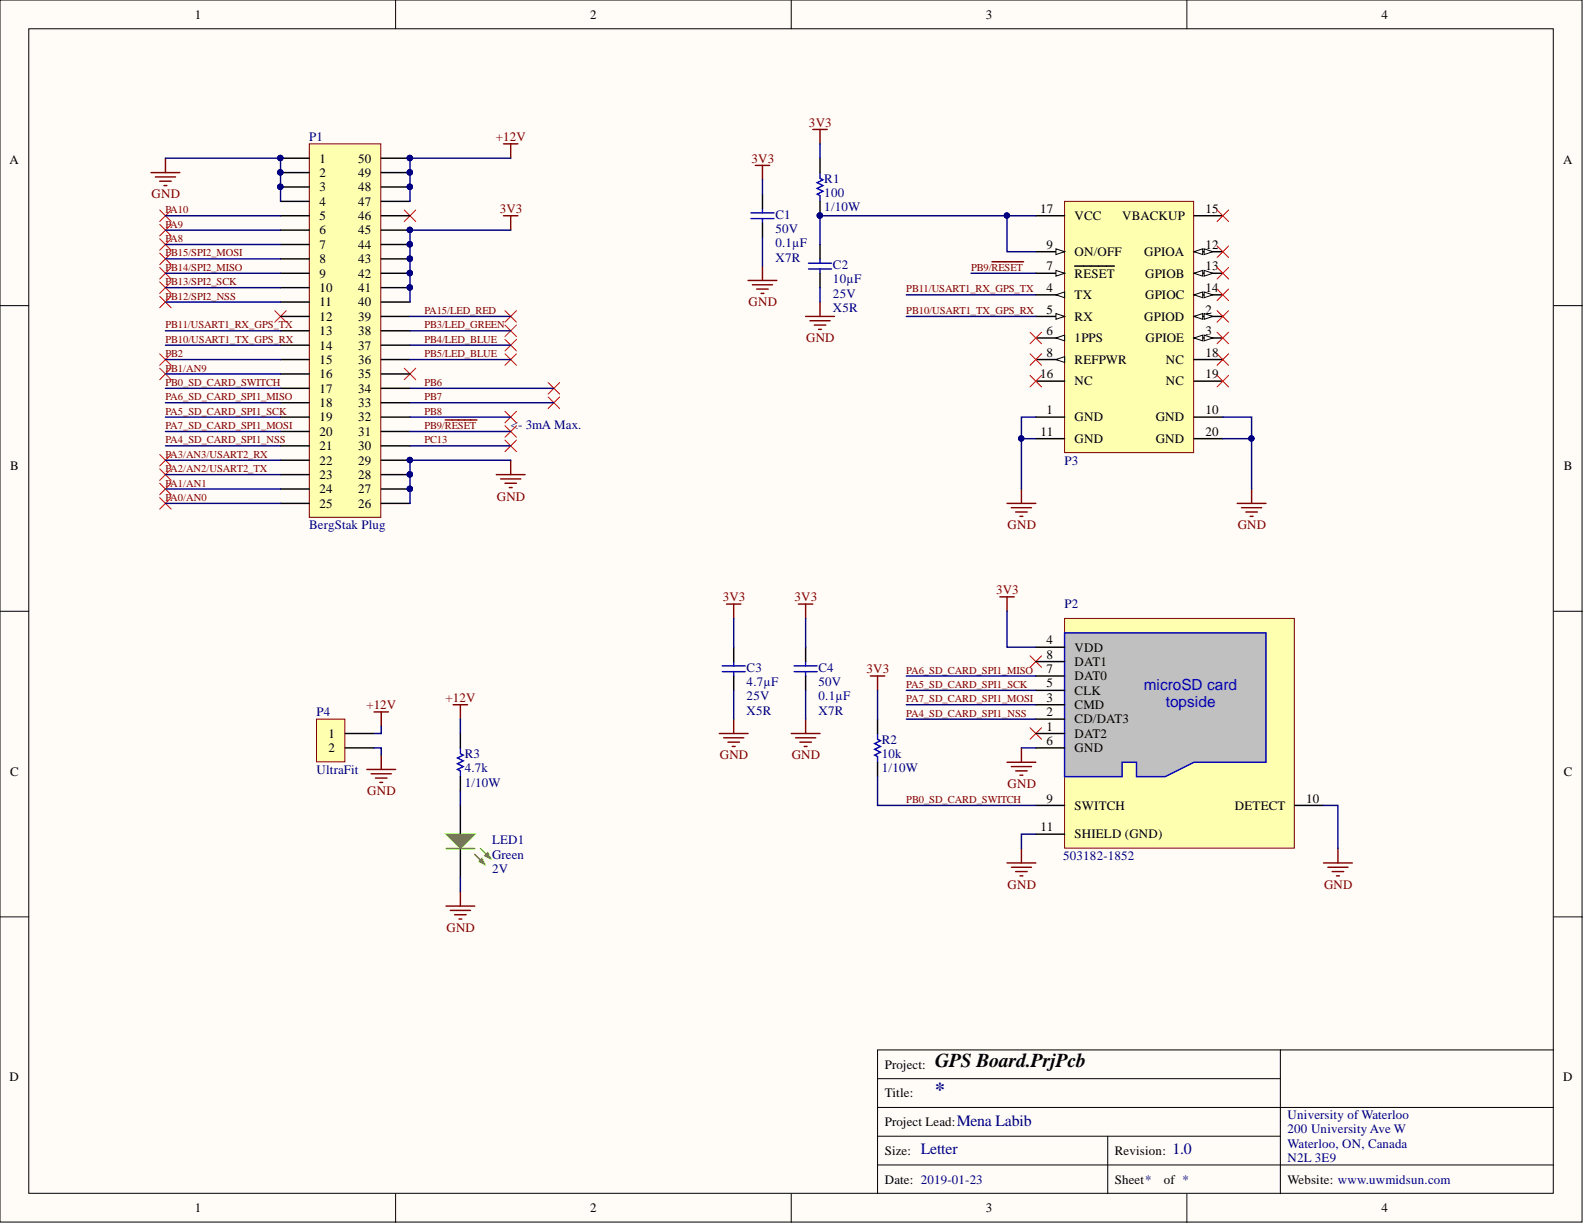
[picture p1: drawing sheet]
<svg xmlns="http://www.w3.org/2000/svg" width="279mm" height="216mm" viewBox="0 0 279 216" stroke-linecap="round" stroke-linejoin="round" font-family="sans-serif">
<defs><g id="words">
<text font-size="3.5" x="164.9" y="188.2">GPS Board.PrjPcb</text>
<text font-size="3.5" fill="#000080" x="164.9" y="193.3">*</text>
<g font-size="2.8" fill="#000080">
<text x="162.4" y="203.6">Letter</text>
<text x="168.7" y="198.6">Mena Labib</text>
<text x="206.8" y="203.6">1.0</text>
</g>
<g font-size="2.7" fill="#00f">
<text x="201.7" y="121.7">microSD card</text>
<text x="205.6" y="124.7">topside</text>
</g>
<g font-size="2.3">
<text x="34.3" y="3.3">1</text>
<text x="104.1" y="3.3">2</text>
<text x="173.9" y="3.3">3</text>
<text x="243.7" y="3.3">4</text>
<text x="1.7" y="29">A</text>
<text x="56.3" y="28.7">1</text>
<text x="63.2" y="28.7">50</text>
<text x="275.7" y="29">A</text>
<text x="56.3" y="31.2">2</text>
<text x="56.3" y="33.7">3</text>
<text x="63.2" y="33.7">48</text>
<text x="63.2" y="31.2">49</text>
<text x="56.3" y="36.3">4</text>
<text x="56.3" y="38.8">5</text>
<text x="56.3" y="41.4">6</text>
<text x="63.2" y="41.4">45</text>
<text x="63.2" y="38.8">46</text>
<text x="63.2" y="36.3">47</text>
<text x="183.5" y="37.5">17</text>
<text x="189.6" y="38.8">VCC</text>
<text x="197.9" y="38.8">VBACKUP</text>
<text x="212.6" y="37.5">15</text>
<text x="56.3" y="43.9">7</text>
<text x="56.3" y="46.4">8</text>
<text x="63.2" y="46.4">43</text>
<text x="63.2" y="43.9">44</text>
<text x="184.6" y="43.9">9</text>
<text x="184.6" y="47.7">7</text>
<text x="189.6" y="45.2">ON/OFF</text>
<text x="201.8" y="45.2">GPIOA</text>
<text x="212.6" y="43.9">12</text>
<text x="212.6" y="47.7">13</text>
<text x="56.3" y="49">9</text>
<text x="56.3" y="51.5">10</text>
<text x="63.2" y="51.5">41</text>
<text x="63.2" y="49">42</text>
<text x="184.6" y="51.5">4</text>
<text x="189.6" y="52.8">TX</text>
<text x="189.6" y="49">RESET</text>
<text x="202" y="49">GPIOB</text>
<text x="202" y="52.8">GPIOC</text>
<text x="212.6" y="51.5">14</text>
<text x="56.3" y="54">11</text>
<text x="56.3" y="56.6">12</text>
<text x="56.3" y="59.1">13</text>
<text x="63.2" y="59.1">38</text>
<text x="63.2" y="56.6">39</text>
<text x="63.2" y="54">40</text>
<text x="184.6" y="55.3">5</text>
<text x="184.6" y="59.1">6</text>
<text x="189.6" y="56.6">RX</text>
<text x="201.8" y="56.6">GPIOD</text>
<text x="212.6" y="55.3">2</text>
<text x="212.6" y="59.1">3</text>
<text x="56.3" y="61.6">14</text>
<text x="56.3" y="64.2">15</text>
<text x="63.2" y="64.2">36</text>
<text x="63.2" y="61.6">37</text>
<text x="184.6" y="62.9">8</text>
<text x="189.6" y="60.4">1PPS</text>
<text x="189.6" y="64.2">REFPWR</text>
<text x="202.1" y="60.4">GPIOE</text>
<text x="205.6" y="64.2">NC</text>
<text x="212.6" y="62.9">18</text>
<text x="56.3" y="66.7">16</text>
<text x="56.3" y="69.3">17</text>
<text x="56.3" y="71.8">18</text>
<text x="63.2" y="71.8">33</text>
<text x="63.2" y="69.3">34</text>
<text x="63.2" y="66.7">35</text>
<text x="183.5" y="66.7">16</text>
<text x="189.6" y="68">NC</text>
<text x="205.6" y="68">NC</text>
<text x="212.6" y="66.7">19</text>
<text x="56.3" y="74.3">19</text>
<text x="56.3" y="76.9">20</text>
<text x="63.2" y="76.9">31</text>
<text x="63.2" y="74.3">32</text>
<text x="183.6" y="76.9">11</text>
<text x="184.6" y="73.1">1</text>
<text x="189.6" y="74.3">GND</text>
<text x="203.9" y="74.3">GND</text>
<text x="212.6" y="73.1">10</text>
<text x="212.6" y="76.9">20</text>
<text x="1.8" y="82.9">B</text>
<text x="56.3" y="79.4">21</text>
<text x="56.3" y="81.9">22</text>
<text x="63.2" y="81.9">29</text>
<text x="63.2" y="79.4">30</text>
<text x="189.6" y="78.1">GND</text>
<text x="203.9" y="78.1">GND</text>
<text x="275.8" y="82.9">B</text>
<text x="56.3" y="84.5">23</text>
<text x="56.3" y="87">24</text>
<text x="56.3" y="89.6">25</text>
<text x="63.2" y="89.6">26</text>
<text x="63.2" y="87">27</text>
<text x="63.2" y="84.5">28</text>
<text x="184.6" y="113.7">4</text>
<text x="184.6" y="118.7">7</text>
<text x="184.6" y="116.2">8</text>
<text x="189.6" y="114.9">VDD</text>
<text x="189.6" y="120">DAT0</text>
<text x="189.6" y="117.5">DAT1</text>
<text x="184.6" y="123.8">3</text>
<text x="184.6" y="121.3">5</text>
<text x="189.6" y="125.1">CMD</text>
<text x="189.6" y="122.5">CLK</text>
<text x="57.9" y="130.1">1</text>
<text x="184.6" y="128.9">1</text>
<text x="184.6" y="126.3">2</text>
<text x="184.6" y="131.4">6</text>
<text x="189.6" y="130.1">DAT2</text>
<text x="189.6" y="127.6">CD/DAT3</text>
<text x="1.8" y="136.8">C</text>
<text x="57.9" y="132.7">2</text>
<text x="189.6" y="132.7">GND</text>
<text x="275.8" y="136.8">C</text>
<text x="184.6" y="141.6">9</text>
<text x="189.6" y="142.8">SWITCH</text>
<text x="217.8" y="142.8">DETECT</text>
<text x="230.4" y="141.6">10</text>
<text x="183.6" y="146.6">11</text>
<text x="189.6" y="147.9">SHIELD (GND)</text>
<text x="1.7" y="190.7">D</text>
<text x="156.1" y="188.5">Project:</text>
<text x="275.7" y="190.7">D</text>
<text x="156.1" y="193.6">Title:</text>
<text x="156.1" y="203.7">Size:</text>
<text x="156.1" y="198.6">Project Lead:</text>
<text x="196.7" y="203.7">Revision:</text>
<text x="156.1" y="208.8">Date: 2019-01-23</text>
<text x="196.7" y="208.8">Sheet*</text>
<text x="205.3" y="208.8">of *</text>
<text x="227.1" y="208.8">Website: www.uwmidsun.com</text>
<text x="34.3" y="213.9">1</text>
<text x="104.1" y="213.9">2</text>
<text x="173.9" y="213.9">3</text>
<text x="243.7" y="213.9">4</text>
</g>
<g font-size="2.3" fill="#800000">
<text x="142.7" y="22.3">3V3</text>
<text x="87.5" y="24.9">+12V</text>
<text x="132.5" y="28.7">3V3</text>
<text x="26.7" y="35">GND</text>
<text x="88.1" y="37.5">3V3</text>
<text x="132" y="54">GND</text>
<text x="142.2" y="60.4">GND</text>
<text x="87.6" y="88.3">GND</text>
<text x="177.7" y="93.4">GND</text>
<text x="218.3" y="93.4">GND</text>
<text x="127.5" y="106">3V3</text>
<text x="140.2" y="106">3V3</text>
<text x="175.7" y="104.8">3V3</text>
<text x="152.8" y="118.7">3V3</text>
<text x="64.6" y="125.1">+12V</text>
<text x="78.6" y="123.8">+12V</text>
<text x="127" y="133.9">GND</text>
<text x="139.7" y="133.9">GND</text>
<text x="64.8" y="140.3">GND</text>
<text x="177.7" y="139">GND</text>
<text x="177.7" y="156.8">GND</text>
<text x="233.5" y="156.8">GND</text>
<text x="78.7" y="164.4">GND</text>
</g>
<g font-size="2.3" fill="#000080">
<text x="54.6" y="24.9">P1</text>
<text x="145.4" y="34.8">100</text>
<text x="145.4" y="32.2">R1</text>
<text x="136.8" y="41.1">50V</text>
<text x="136.8" y="38.6">C1</text>
<text x="145.4" y="37.3">1/10W</text>
<text x="136.8" y="43.6">0.1µF</text>
<text x="136.8" y="46.2">X7R</text>
<text x="146.9" y="47.4">C2</text>
<text x="146.9" y="50">10µF</text>
<text x="146.9" y="52.5">25V</text>
<text x="146.9" y="55.1">X5R</text>
<text x="90.1" y="75.6">&lt;- 3mA Max.</text>
<text x="187.8" y="81.9">P3</text>
<text x="54.6" y="93.4">BergStak Plug</text>
<text x="187.8" y="107.3">P2</text>
<text x="131.7" y="118.5">C3</text>
<text x="144.4" y="118.5">C4</text>
<text x="131.7" y="121">4.7µF</text>
<text x="131.7" y="123.5">25V</text>
<text x="144.4" y="121">50V</text>
<text x="144.4" y="123.5">0.1µF</text>
<text x="55.8" y="126.3">P4</text>
<text x="131.7" y="126.1">X5R</text>
<text x="144.4" y="126.1">X7R</text>
<text x="155.6" y="131.2">R2</text>
<text x="55.8" y="136.5">UltraFit</text>
<text x="82" y="136.2">4.7k</text>
<text x="82" y="133.7">R3</text>
<text x="155.6" y="133.7">10k</text>
<text x="155.6" y="136.2">1/10W</text>
<text x="82" y="138.8">1/10W</text>
<text x="86.8" y="148.9">LED1</text>
<text x="86.8" y="151.5">Green</text>
<text x="86.8" y="154">2V</text>
<text x="187.5" y="151.7">503182-1852</text>
<text x="227.1" y="197.4">University of Waterloo</text>
<text x="227.1" y="199.9">200 University Ave W</text>
<text x="227.1" y="202.4">Waterloo, ON, Canada</text>
<text x="227.1" y="205">N2L 3E9</text>
</g>
<g font-size="1.9" fill="#800000">
<text x="29.2" y="37.6">PA10</text>
<text x="29.2" y="40.2">PA9</text>
<text x="29.2" y="42.7">PA8</text>
<text x="29.2" y="45.2">PB15/SPI2_MOSI</text>
<text x="29.2" y="47.8">PB14/SPI2_MISO</text>
<text x="171.3" y="47.8">PB9/RESET</text>
<text x="29.2" y="50.3">PB13/SPI2_SCK</text>
<text x="29.2" y="52.9">PB12/SPI2_NSS</text>
<text x="159.9" y="51.6">PB11/USART1_RX_GPS_TX</text>
<text x="29.2" y="57.9">PB11/USART1_RX_GPS_TX</text>
<text x="74.9" y="55.4">PA15/LED_RED</text>
<text x="74.9" y="57.9">PB3/LED_GREEN</text>
<text x="159.9" y="55.4">PB10/USART1_TX_GPS_RX</text>
<text x="29.2" y="60.5">PB10/USART1_TX_GPS_RX</text>
<text x="29.2" y="63">PB2</text>
<text x="29.2" y="65.5">PB1/AN9</text>
<text x="74.9" y="60.5">PB4/LED_BLUE</text>
<text x="74.9" y="63">PB5/LED_BLUE</text>
<text x="29.2" y="68.1">PB0_SD_CARD_SWITCH</text>
<text x="29.2" y="70.6">PA6_SD_CARD_SPI1_MISO</text>
<text x="74.9" y="68.1">PB6</text>
<text x="74.9" y="70.6">PB7</text>
<text x="29.2" y="75.7">PA7_SD_CARD_SPI1_MOSI</text>
<text x="29.2" y="73.1">PA5_SD_CARD_SPI1_SCK</text>
<text x="74.9" y="73.1">PB8</text>
<text x="74.9" y="75.7">PB9/RESET</text>
<text x="29.2" y="80.8">PA3/AN3/USART2_RX</text>
<text x="29.2" y="83.3">PA2/AN2/USART2_TX</text>
<text x="29.2" y="78.2">PA4_SD_CARD_SPI1_NSS</text>
<text x="74.9" y="78.2">PC13</text>
<text x="29.2" y="85.8">PA1/AN1</text>
<text x="29.2" y="88.4">PA0/AN0</text>
<text x="159.9" y="118.8">PA6_SD_CARD_SPI1_MISO</text>
<text x="159.9" y="123.9">PA7_SD_CARD_SPI1_MOSI</text>
<text x="159.9" y="121.3">PA5_SD_CARD_SPI1_SCK</text>
<text x="159.9" y="126.4">PA4_SD_CARD_SPI1_NSS</text>
<text x="159.9" y="141.6">PB0_SD_CARD_SWITCH</text>
</g>
</g></defs>
<g fill="#fffcf8" stroke="#000" stroke-width=".18">
<path d="M0 0h279.1v215.6h-279.1z"/>
<path d="M5.1 5.1h268.9v205.4h-268.9z"/>
</g>
<g fill="none" stroke="#000" stroke-width=".18">
<path d="M69.8 0v5.1M139.6 0v5.1M209.3 0v5.1M0 53.9h5.1M274.1 53.9h5M0 107.8h5.1M274.1 107.8h5M0 161.7h5.1M274.1 161.7h5M154.8 195.3h119.3M154.8 190.3h71M225.8 185.2h-71v25.4"/>
<path d="M225.8 185.2v25.4M225.8 185.2h48.3M69.8 210.6v5M139.6 210.6v5M154.8 200.4h71M154.8 205.5h119.3M195.4 200.4v10.2M209.3 210.6v5"/>
</g>
<g fill="none" stroke="#800000" stroke-width=".25">
<path d="M26.6 30.4h5.1M27.4 31.2h3.6M28.2 32h2M28.9 32.7h.5M29.2 27.9v2.5M88.8 25.4h2.6M88.8 38.1h2.6M90.1 25.4v2.5M90.1 38.1v2.5M78.5 74.1h5.6M87.5 83.7h5.1M88.3 84.5h3.6"/>
<path d="M89.1 85.2h2M89.8 86h.5M90.1 81.2v2.5"/>
</g>
<path d="M71.3 37l2 2.1M73.3 37l-2 2.1M48.5 54.8l2 2M50.5 54.8l-2 2M71.3 64.9l2 2.1M73.3 64.9l-2 2.1" fill="none" stroke="#f00" stroke-width=".18"/>
<path d="M54.6 25.4h12.6v65.9h-12.6z" fill="#ffffb0" stroke="#800000" stroke-width=".18"/>
<g fill="none" stroke="#000" stroke-width=".25">
<path d="M49.5 27.9h5.1M49.5 30.4h5.1M49.5 33h5.1M49.5 35.5h5.1M49.5 38.1h5.1M67.2 27.9h5.1M67.2 30.4h5.1M67.2 33h5.1M67.2 35.5h5.1M67.2 38.1h5.1M49.5 40.6h5.1M49.5 43.1h5.1"/>
<path d="M49.5 45.7h5.1M49.5 48.2h5.1M49.5 50.7h5.1M49.5 53.3h5.1M49.5 55.8h5.1M49.5 58.4h5.1M67.2 40.6h5.1M67.2 43.1h5.1M67.2 45.7h5.1M67.2 48.2h5.1M67.2 50.7h5.1M67.2 53.3h5.1"/>
<path d="M67.2 55.8h5.1M67.2 58.4h5.1M49.5 60.9h5.1M49.5 63.4h5.1M49.5 66h5.1M49.5 68.5h5.1M49.5 71h5.1M49.5 73.6h5.1M49.5 76.1h5.1M49.5 78.6h5.1M67.2 60.9h5.1M67.2 63.4h5.1"/>
<path d="M67.2 66h5.1M67.2 68.5h5.1M67.2 71h5.1M67.2 73.6h5.1M67.2 76.1h5.1M67.2 78.6h5.1M49.5 81.2h5.1M49.5 83.7h5.1M49.5 86.3h5.1M49.5 88.8h5.1M67.2 81.2h5.1M67.2 83.7h5.1"/>
<path d="M67.2 86.3h5.1M67.2 88.8h5.1"/>
</g>
<g fill="#000080" stroke="#000080" stroke-width=".18">
<circle cx="49.4" cy="27.9" r=".47"/>
<circle cx="49.4" cy="30.4" r=".47"/>
<circle cx="49.4" cy="32.9" r=".47"/>
<circle cx="72.3" cy="86.2" r=".47"/>
<circle cx="72.3" cy="83.7" r=".47"/>
<circle cx="72.3" cy="81.1" r=".47"/>
<circle cx="72.3" cy="50.7" r=".47"/>
<circle cx="72.3" cy="48.2" r=".47"/>
<circle cx="72.3" cy="45.6" r=".47"/>
<circle cx="72.3" cy="43.1" r=".47"/>
<circle cx="72.3" cy="40.6" r=".47"/>
<circle cx="72.3" cy="32.9" r=".47"/>
<circle cx="72.3" cy="30.4" r=".47"/>
<circle cx="72.3" cy="27.9" r=".47"/>
</g>
<path d="M187.8 35.5h22.7v44.3h-22.7z" fill="#ffffb0" stroke="#800000" stroke-width=".18"/>
<path d="M182.7 38.1h5.1M182.7 44.4h5.1M182.7 73.6h5.1M182.7 77.4h5.1M210.6 73.6h5.1M210.6 77.4h5.1" fill="none" stroke="#000" stroke-width=".25"/>
<path d="M186.3 43.9l1.5 .5-1.5 .5z" fill="#fffcf8"/>
<path d="M186.3 43.9l1.5 .5-1.5 .5z" fill="none" stroke="#000" stroke-width=".18"/>
<path d="M182.7 52h5.1" fill="none" stroke="#000" stroke-width=".25"/>
<path d="M186.3 52l1.5-.5v1z" fill="#fffcf8"/>
<path d="M186.3 52l1.5-.5v1z" fill="none" stroke="#000" stroke-width=".18"/>
<path d="M182.7 55.8h5.1" fill="none" stroke="#000" stroke-width=".25"/>
<path d="M186.3 55.3l1.5 .5-1.5 .5z" fill="#fffcf8"/>
<path d="M186.3 55.3l1.5 .5-1.5 .5z" fill="none" stroke="#000" stroke-width=".18"/>
<path d="M210.6 44.4h5.1" fill="none" stroke="#000" stroke-width=".25"/>
<path d="M210.6 44.4l1.5-.5v1z" fill="#fffcf8"/>
<path d="M210.6 44.4l1.5-.5v1z" fill="none" stroke="#000" stroke-width=".18"/>
<path d="M212.4 43.9l1.5 .5-1.5 .5z" fill="#fffcf8"/>
<path d="M212.4 43.9l1.5 .5-1.5 .5z" fill="none" stroke="#000" stroke-width=".18"/>
<path d="M210.6 48.2h5.1" fill="none" stroke="#000" stroke-width=".25"/>
<path d="M210.6 48.2l1.5-.5v1z" fill="#fffcf8"/>
<path d="M210.6 48.2l1.5-.5v1z" fill="none" stroke="#000" stroke-width=".18"/>
<path d="M212.4 47.7l1.5 .5-1.5 .5z" fill="#fffcf8"/>
<path d="M212.4 47.7l1.5 .5-1.5 .5z" fill="none" stroke="#000" stroke-width=".18"/>
<path d="M210.6 52h5.1" fill="none" stroke="#000" stroke-width=".25"/>
<path d="M210.6 52l1.5-.5v1z" fill="#fffcf8"/>
<path d="M210.6 52l1.5-.5v1z" fill="none" stroke="#000" stroke-width=".18"/>
<path d="M212.4 51.5l1.5 .5-1.5 .5z" fill="#fffcf8"/>
<path d="M212.4 51.5l1.5 .5-1.5 .5z" fill="none" stroke="#000" stroke-width=".18"/>
<path d="M210.6 55.8h5.1" fill="none" stroke="#000" stroke-width=".25"/>
<path d="M210.6 55.8l1.5-.5v1z" fill="#fffcf8"/>
<path d="M210.6 55.8l1.5-.5v1z" fill="none" stroke="#000" stroke-width=".18"/>
<path d="M212.4 55.3l1.5 .5-1.5 .5z" fill="#fffcf8"/>
<path d="M212.4 55.3l1.5 .5-1.5 .5z" fill="none" stroke="#000" stroke-width=".18"/>
<path d="M210.6 59.6h5.1" fill="none" stroke="#000" stroke-width=".25"/>
<path d="M210.6 59.6l1.5-.5v1z" fill="#fffcf8"/>
<path d="M210.6 59.6l1.5-.5v1z" fill="none" stroke="#000" stroke-width=".18"/>
<path d="M212.4 59.1l1.5 .5-1.5 .5z" fill="#fffcf8"/>
<path d="M212.4 59.1l1.5 .5-1.5 .5z" fill="none" stroke="#000" stroke-width=".18"/>
<path d="M182.7 59.6h5.1" fill="none" stroke="#000" stroke-width=".25"/>
<path d="M186.3 59.6l1.5-.5v1z" fill="#fffcf8"/>
<path d="M186.3 59.6l1.5-.5v1z" fill="none" stroke="#000" stroke-width=".18"/>
<path d="M210.6 38.1h5.1M182.7 48.2h5.1" fill="none" stroke="#000" stroke-width=".25"/>
<path d="M186.3 47.7l1.5 .5-1.5 .5z" fill="#fffcf8"/>
<path d="M186.3 47.7l1.5 .5-1.5 .5z" fill="none" stroke="#000" stroke-width=".18"/>
<path d="M189.6 46.9h7M182.7 63.4h5.1" fill="none" stroke="#000" stroke-width=".25"/>
<path d="M186.3 63.4l1.5-.5v1z" fill="#fffcf8"/>
<path d="M186.3 63.4l1.5-.5v1z" fill="none" stroke="#000" stroke-width=".18"/>
<g fill="none" stroke="#000" stroke-width=".25">
<path d="M134.5 34.2v2.6M134.5 39.3v2.6M144.6 27.9v2.5M144.6 35.5v2.6M144.6 43.1v2.6M144.6 48.2v2.5M182.7 67.2h5.1M210.6 63.4h5.1M210.6 67.2h5.1M129.4 114.2v2.5M129.4 119.2v2.6M142.1 114.2v2.5"/>
<path d="M142.1 119.2v2.6"/>
</g>
<g fill="none" stroke="#800000" stroke-width=".25">
<path d="M133.2 29.2h2.6M134.5 29.2v2.5M143.4 22.8h2.5M144.6 22.8v2.6M132 49.5h5M132.7 50.2h3.6M133.5 51h2M134.2 51.8h.5M134.5 46.9v2.6M142.1 55.8h5.1M142.9 56.6h3.5M143.6 57.3h2.1"/>
<path d="M144.4 58.1h.5M144.6 53.3v2.5M175 46.2h5.5M177.6 88.8h5.1M178.4 89.6h3.5M179.2 90.3h2M179.9 91.1h.5M180.2 86.3v2.5M218.2 88.8h5.1M219 89.6h3.5M219.8 90.3h2M220.5 91.1h.5"/>
<path d="M220.8 86.3v2.5M128.1 106.6h2.6M129.4 106.6v2.5M140.8 106.6h2.6M142.1 106.6v2.5M176.4 105.3h2.5M177.6 105.3v2.5M126.9 129.4h5.1M127.6 130.1h3.6M128.4 130.9h2M129.2 131.7h.5M129.4 126.8v2.6"/>
<path d="M139.6 129.4h5M140.3 130.1h3.6M141.1 130.9h2M141.9 131.7h.5M142.1 126.8v2.6M177.6 134.5h5.1M178.4 135.2h3.5M179.2 136h2M179.9 136.7h.5M180.2 131.9v2.6"/>
</g>
<g fill="none" stroke="#00f" stroke-width=".25">
<path d="M132.5 37.5h4M132.5 38.6h4M134.5 36.8v.7M134.5 38.6v.7M144.6 30.4v1.1l.5 .2-1 .5 1 .5-1 .5 1 .5-1 .5 .5 .3v1M142.6 47.4h4.1M142.6 46.4h4.1M144.6 45.7v.7M144.6 47.4v.8M127.4 117.5h4M127.4 118.5h4M129.4 116.7v.8"/>
<path d="M129.4 118.5v.7M140.1 117.5h4M140.1 118.5h4M142.1 116.7v.8M142.1 118.5v.7"/>
</g>
<circle cx="144.6" cy="38" r=".47" fill="#000080" stroke="#000080" stroke-width=".18"/>
<g fill="none" stroke="#f00" stroke-width=".18">
<path d="M28.2 37l2 2.1M28.2 39.6l2 2M30.2 37l-2 2.1M30.2 39.6l-2 2M214.7 37l2 2.1M216.7 37l-2 2.1M28.2 42.1l2 2M28.2 44.7l2 2M28.2 47.2l2 2M28.2 49.7l2 2.1M28.2 52.3l2 2M30.2 42.1l-2 2"/>
<path d="M30.2 44.7l-2 2M30.2 47.2l-2 2M30.2 49.7l-2 2.1M30.2 52.3l-2 2M89.1 59.9l2 2M89.1 57.3l2 2.1M89.1 54.8l2 2M91.1 59.9l-2 2M91.1 57.3l-2 2.1M91.1 54.8l-2 2M181.7 58.6l2 2M183.7 58.6l-2 2"/>
<path d="M214.7 58.6l2 2M214.7 54.8l2 2M214.7 51l2 2M214.7 47.2l2 2M214.7 43.4l2 2M216.7 58.6l-2 2M216.7 54.8l-2 2M216.7 51l-2 2M216.7 47.2l-2 2M216.7 43.4l-2 2M28.2 62.4l2 2M28.2 64.9l2 2.1"/>
<path d="M30.2 62.4l-2 2M30.2 64.9l-2 2.1M89.1 77.6l2 2.1M89.1 75.1l2 2M89.1 62.4l2 2M89.1 72.6l2 2M91.1 77.6l-2 2.1M91.1 75.1l-2 2M91.1 72.6l-2 2M91.1 62.4l-2 2M96.7 70l2 2M96.7 67.5l2 2"/>
<path d="M98.7 70l-2 2M98.7 67.5l-2 2M181.7 66.2l2 2M181.7 62.4l2 2M183.7 66.2l-2 2M183.7 62.4l-2 2M214.7 66.2l2 2M214.7 62.4l2 2M216.7 66.2l-2 2M216.7 62.4l-2 2M28.2 80.2l2 2M28.2 82.7l2 2"/>
<path d="M28.2 85.2l2 2.1M28.2 87.8l2 2M30.2 80.2l-2 2M30.2 82.7l-2 2M30.2 85.2l-2 2.1M30.2 87.8l-2 2M181.7 115.7l2 2M183.7 115.7l-2 2M181.7 128.4l2 2M183.7 128.4l-2 2"/>
</g>
<path d="M187.8 109.1h40.5v40.5h-40.5z" fill="#ffffb0" stroke="#800000" stroke-width=".18"/>
<path d="M187.8 111.6h35.5v22.9h-12.7l-5.1 2.5h-5v-2.5h-2.6v2.5h-10.1z" fill-rule="evenodd" fill="#c0c0c0"/>
<path d="M187.8 111.6h35.5v22.9h-12.7l-5.1 2.5h-5v-2.5h-2.6v2.5h-10.1zM154.8 129.4v1l.5 .3-1 .5 1 .5-1 .5 1 .5-1 .5 .5 .2v1.1" fill="none" stroke="#00f" stroke-width=".25"/>
<g fill="none" stroke="#000" stroke-width=".25">
<path d="M182.7 114.2h5.1M182.7 119.2h5.1M182.7 116.7h5.1M154.8 126.8v2.6M154.8 134.5v2.5M182.7 129.4h5.1M182.7 126.8h5.1M182.7 124.3h5.1M182.7 121.8h5.1M182.7 131.9h5.1M182.7 142.1h5.1M182.7 147.1h5.1"/>
<path d="M228.4 142.1h5.1"/>
</g>
<path d="M153.5 119.2h2.6M154.8 119.2v2.6M177.6 152.2h5.1M178.4 153h3.5M179.2 153.7h2M179.9 154.5h.5M180.2 149.7v2.5M233.5 152.2h5M234.2 153h3.6M235 153.7h2M235.7 154.5h.5M236 149.7v2.5" fill="none" stroke="#800000" stroke-width=".25"/>
<g fill="none" stroke="#000080" stroke-width=".25">
<path d="M29.2 27.9h20.3v7.6M29.2 38.1h20.3M90.1 27.9h-17.8v7.6M134.5 31.7v2.5M144.6 25.4v2.5M177.6 38.1v6.3h5.1M182.7 38.1h-38.1v5M29.2 58.4h20.3M29.2 53.3h20.3M29.2 50.7h20.3M29.2 48.2h20.3M29.2 45.7h20.3"/>
<path d="M29.2 43.1h20.3M29.2 40.6h20.3M72.3 58.4h17.8M72.3 55.8h17.8M90.1 40.6h-17.8v12.7M134.5 41.9v5M144.6 50.7v2.6M159.9 55.8h22.8M159.9 52h22.8M171.3 48.2h11.4M29.2 60.9h20.3M29.2 78.6h20.3"/>
<path d="M29.2 76.1h20.3M29.2 73.6h20.3M29.2 71h20.3M29.2 63.4h20.3M29.2 68.5h20.3M29.2 66h20.3M72.3 60.9h17.8M72.3 78.6h17.8M72.3 76.1h17.8M72.3 73.6h17.8M72.3 71h25.4M72.3 63.4h17.8"/>
<path d="M72.3 68.5h25.4M180.2 77.4h2.5M182.7 73.6h-2.5v12.7M215.7 73.6h5.1v3.8h-5.1M220.8 77.4v8.9M29.2 88.8h20.3M29.2 86.3h20.3M29.2 83.7h20.3M29.2 81.2h20.3M90.1 81.2h-17.8v7.6M129.4 109.1v5.1M142.1 109.1v5.1"/>
<path d="M159.9 119.2h22.8M177.6 107.8v6.4h5.1M129.4 121.8v5M142.1 121.8v5M154.8 137v5.1h27.9M154.8 121.8v5M159.9 126.8h22.8M159.9 124.3h22.8M159.9 121.8h22.8M180.2 131.9h2.5M182.7 147.1h-2.5v2.6M233.5 142.1h2.5v7.6"/>
</g>
<g fill="#000080" stroke="#000080" stroke-width=".18">
<circle cx="49.4" cy="32.9" r=".47"/>
<circle cx="49.4" cy="30.4" r=".47"/>
<circle cx="49.4" cy="27.9" r=".47"/>
<circle cx="72.3" cy="32.9" r=".47"/>
<circle cx="72.3" cy="30.4" r=".47"/>
<circle cx="72.3" cy="27.9" r=".47"/>
<circle cx="72.3" cy="40.6" r=".47"/>
<circle cx="72.3" cy="43.1" r=".47"/>
<circle cx="72.3" cy="45.6" r=".47"/>
<circle cx="72.3" cy="48.2" r=".47"/>
<circle cx="72.3" cy="50.7" r=".47"/>
<circle cx="72.3" cy="86.2" r=".47"/>
<circle cx="72.3" cy="83.7" r=".47"/>
<circle cx="72.3" cy="81.1" r=".47"/>
<circle cx="180.1" cy="77.3" r=".47"/>
<circle cx="177.6" cy="38" r=".47"/>
<circle cx="144.6" cy="38" r=".47"/>
<circle cx="220.7" cy="77.3" r=".47"/>
</g>
<path d="M55.8 126.8h5v7.6h-5z" fill="#ffffb0" stroke="#800000" stroke-width=".18"/>
<path d="M60.9 129.4h5.1M60.9 131.9h5.1M81.2 142.1v5M81.2 149.7v5.1" fill="none" stroke="#000" stroke-width=".25"/>
<path d="M64.7 135.7h5.1M65.5 136.5h3.5M66 125.6h2.5M66.2 137.2h2.1M67 138h.5M67.2 125.6v2.5M67.2 133.2v2.5M79.9 124.3h2.6M81.2 124.3v2.5" fill="none" stroke="#800000" stroke-width=".25"/>
<path d="M66 131.9h1.2v1.3M67.2 128.1v1.3h-1.2" fill="none" stroke="#000080" stroke-width=".25"/>
<path d="M78.7 147.1h5l-2.5 2.6z" fill="#0f0"/>
<path d="M78.7 147.1h5l-2.5 2.6zM83.7 150.7l1.8 1.8M84.8 149.7l1.7 1.8" fill="none" stroke="#0f0" stroke-width=".25"/>
<path d="M84.5 152l.5-.5 .5 1z" fill="#0f0"/>
<path d="M84.5 152l.5-.5 .5 1z" fill="none" stroke="#0f0" stroke-width=".25"/>
<path d="M85.5 150.9l.5-.5 .5 1.1z" fill="#0f0"/>
<path d="M78.7 149.7h5M85.5 150.9l.5-.5 .5 1.1z" fill="none" stroke="#0f0" stroke-width=".25"/>
<path d="M81.2 131.9v1l.5 .3-1 .5 1 .5-1 .5 1 .5-1 .5 .5 .3v1" fill="none" stroke="#00f" stroke-width=".25"/>
<path d="M81.2 129.4v2.5M81.2 137v2.5" fill="none" stroke="#000" stroke-width=".25"/>
<path d="M78.7 159.8h5M81.2 157.3v2.5M79.4 160.6h3.6M80.2 161.3h2M80.9 162.1h.6" fill="none" stroke="#800000" stroke-width=".25"/>
<path d="M81.2 126.8v2.6M81.2 139.5v2.6M81.2 154.8v2.5" fill="none" stroke="#000080" stroke-width=".25"/>
<use href="#words"/>
</svg>
